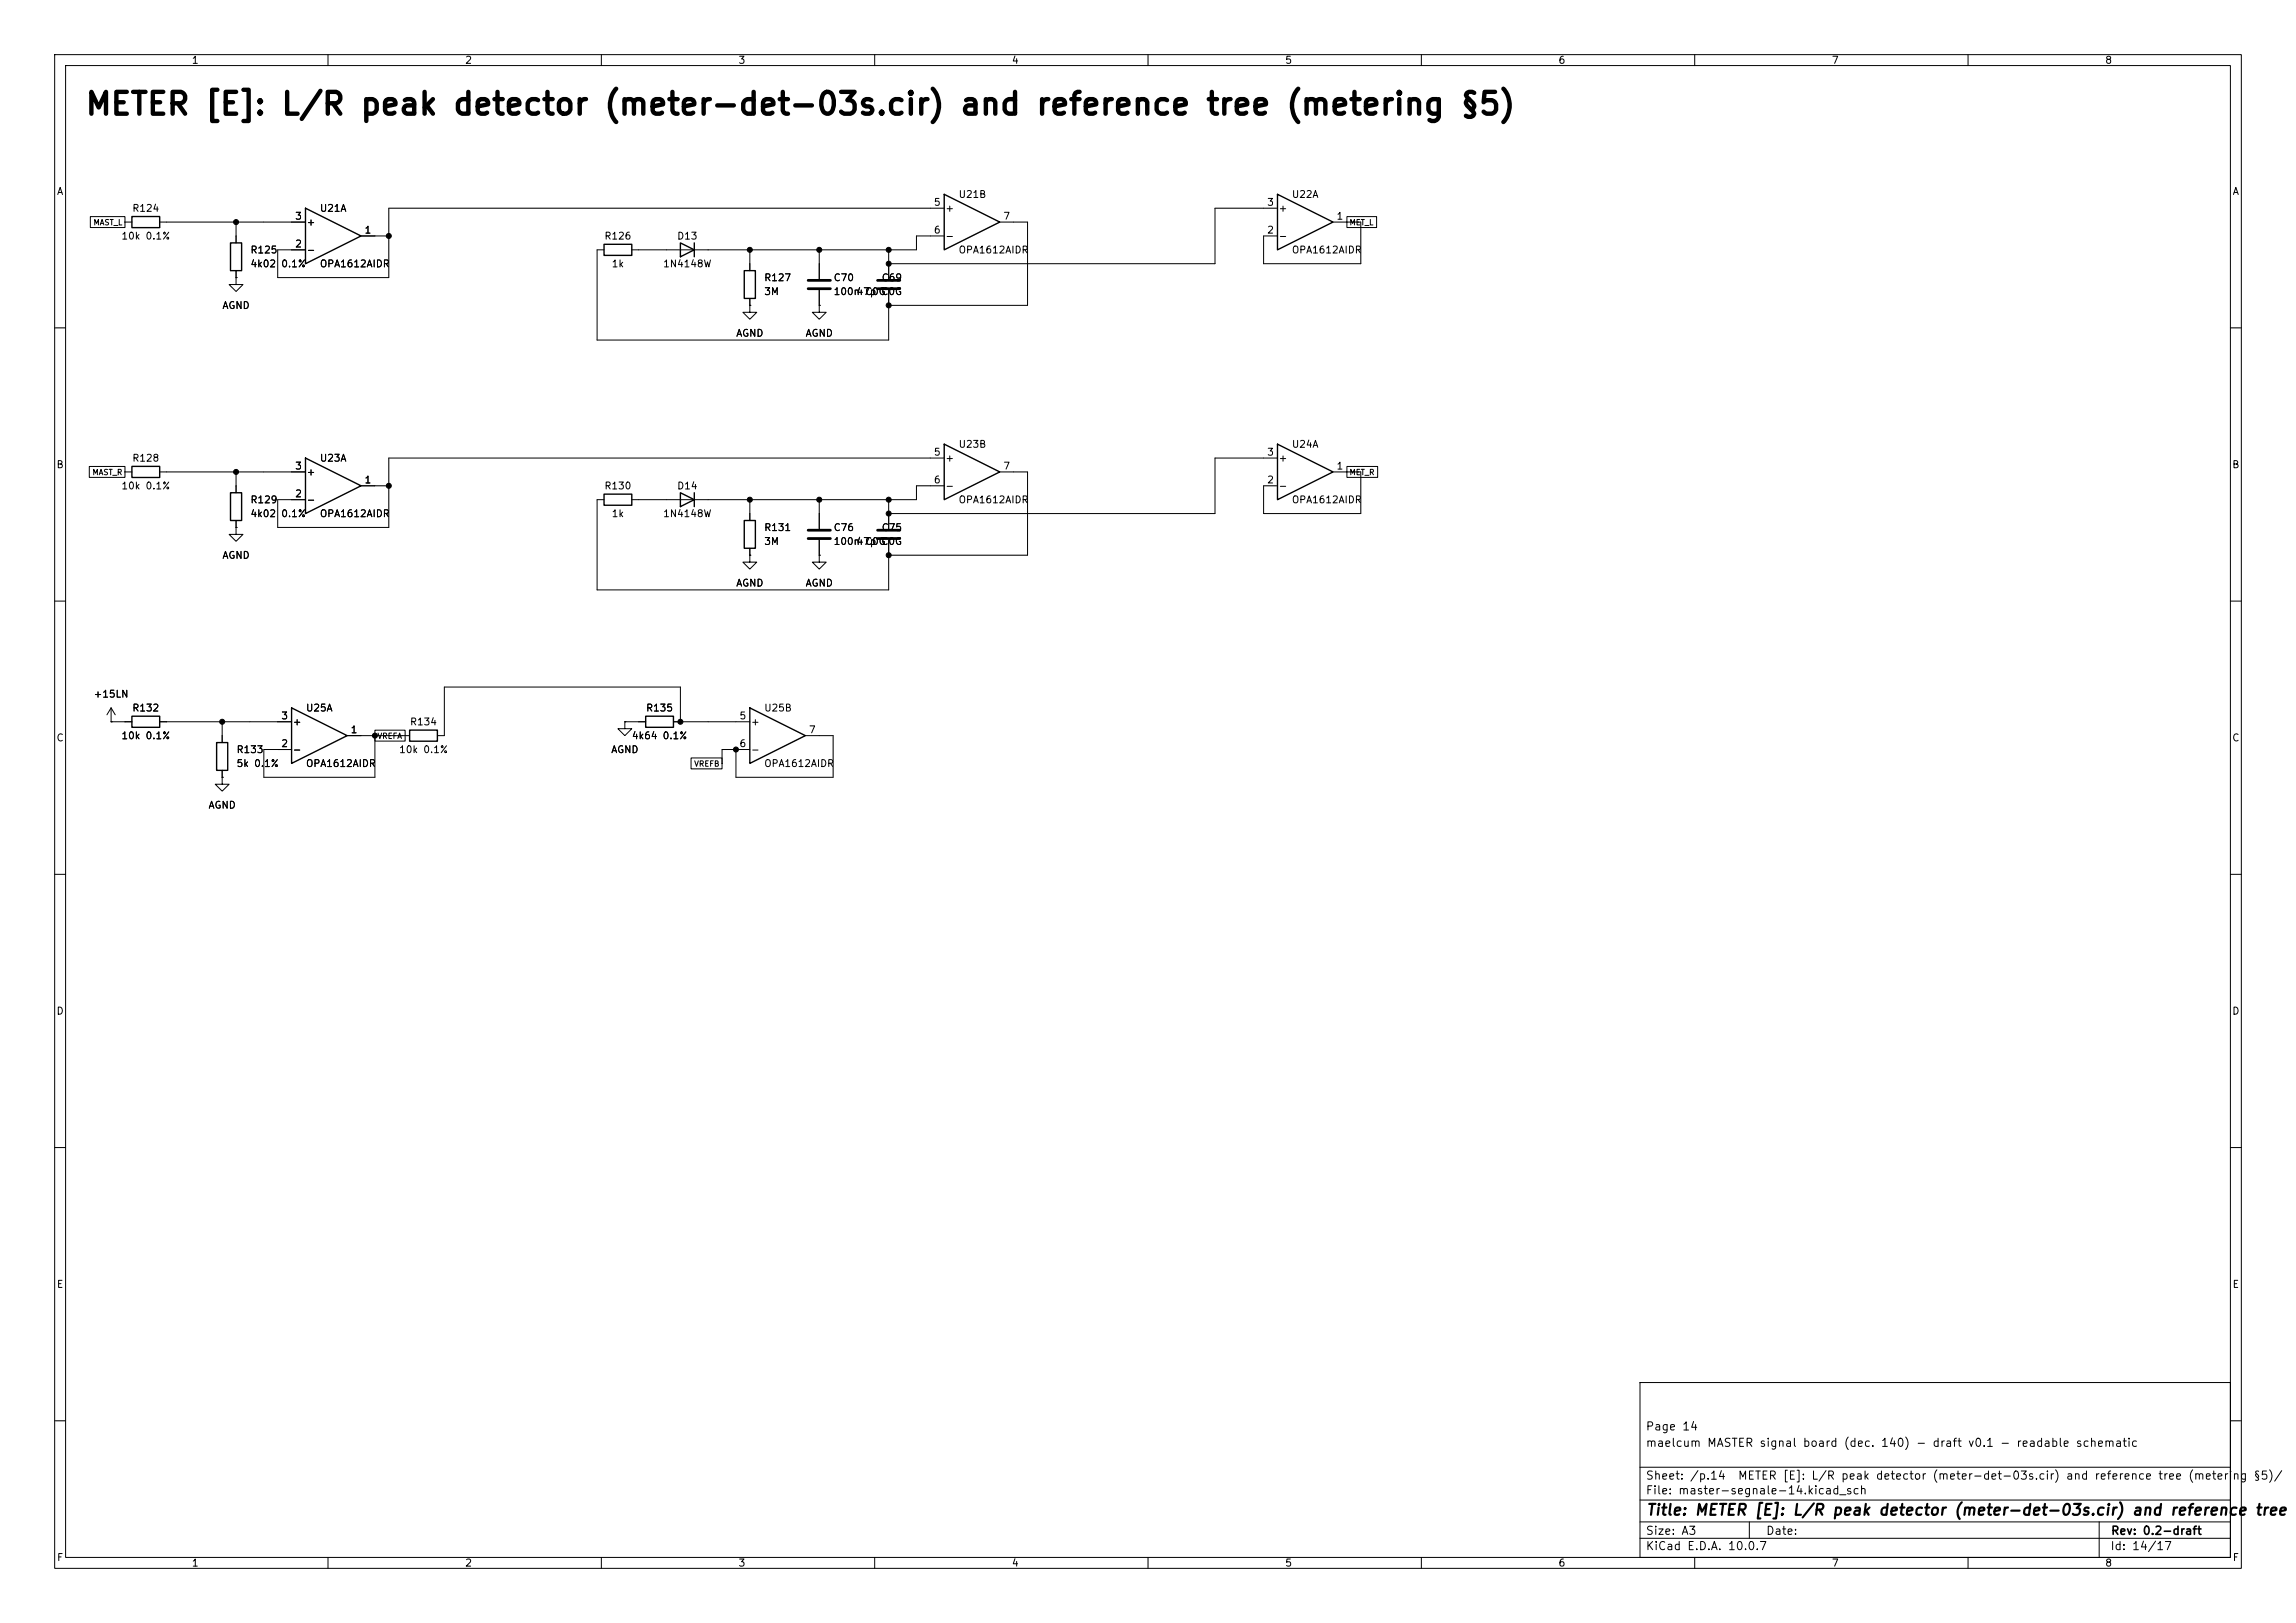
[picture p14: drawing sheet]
<svg xmlns="http://www.w3.org/2000/svg" width="420mm" height="297mm" viewBox="0 0 420 297" stroke-linecap="round" stroke-linejoin="round" font-family="sans-serif">
<defs><g id="words">
<text font-size="4" x="15.4" y="22">METER [E]: L/R peak detector (meter-det-03s.cir) and reference tree (metering §5)</text>
<text font-size="2" x="301" y="277.8">Title: METER [E]: L/R peak detector (meter-det-03s.cir) and reference tree (m</text>
<g font-size="1.5">
<text x="300.9" y="262.1">Page 14</text>
<text x="300.9" y="265.1">maelcum MASTER signal board (dec. 140) - draft v0.1 - readable schematic</text>
<text x="300.9" y="273.8">File: master-segnale-14.kicad_sch</text>
<text x="300.9" y="271.1">Sheet: /p.14</text>
<text x="317.8" y="271.1">METER [E]: L/R peak detector (meter-det-03s.cir) and reference tree (metering §5)/</text>
<text x="300.9" y="281.2">Size: A3</text>
<text x="322.9" y="281.2">Date:</text>
<text x="386" y="281.2">Rev: 0.2-draft</text>
<text x="300.9" y="284">KiCad E.D.A. 10.0.7</text>
<text x="385.9" y="284">Id: 14/17</text>
</g>
<g font-size="1.3">
<text x="35" y="12">1</text>
<text x="85" y="12">2</text>
<text x="135" y="12">3</text>
<text x="185" y="12">4</text>
<text x="235" y="12">5</text>
<text x="285" y="12">6</text>
<text x="335" y="12">7</text>
<text x="385" y="12">8</text>
<text x="10.3" y="36">A</text>
<text x="408.3" y="36">A</text>
<text x="24.1" y="39.1">R124</text>
<text x="53.9" y="40.5">3</text>
<text x="56" y="41.6">+</text>
<text x="58.4" y="39.1">U21A</text>
<text x="170.7" y="38">5</text>
<text x="172.8" y="39.1">+</text>
<text x="175.2" y="36.5">U21B</text>
<text x="183.4" y="40.5">7</text>
<text x="231.7" y="38">3</text>
<text x="233.8" y="39.1">+</text>
<text x="236.2" y="36.5">U22A</text>
<text x="244.4" y="40.5">1</text>
<text x="22.1" y="44.1">10k 0.1%</text>
<text x="45.7" y="46.7">R125</text>
<text x="53.9" y="45.6">2</text>
<text x="56" y="46.7">-</text>
<text x="66.6" y="43">1</text>
<text x="110.5" y="44.1">R126</text>
<text x="123.8" y="44.1">D13</text>
<text x="170.7" y="43">6</text>
<text x="172.8" y="44.1">-</text>
<text x="175.2" y="46.7">OPA1612AIDR</text>
<text x="231.7" y="43">2</text>
<text x="233.8" y="44.1">-</text>
<text x="236.2" y="46.7">OPA1612AIDR</text>
<text x="45.7" y="49.2">4k02</text>
<text x="51.3" y="49.2">0.1%</text>
<text x="58.4" y="49.2">OPA1612AIDR</text>
<text x="111.8" y="49.2">1k</text>
<text x="121.2" y="49.2">1N4148W</text>
<text x="139.7" y="51.8">R127</text>
<text x="152.4" y="51.8">C70</text>
<text x="161.2" y="51.8">C69</text>
<text x="40.6" y="56.8">AGND</text>
<text x="139.7" y="54.3">3M</text>
<text x="152.4" y="54.3">100n C0G</text>
<text x="156.6" y="54.3">47p C0G</text>
<text x="134.6" y="61.9">AGND</text>
<text x="147.3" y="61.9">AGND</text>
<text x="170.7" y="83.7">5</text>
<text x="175.2" y="82.2">U23B</text>
<text x="231.7" y="83.7">3</text>
<text x="236.2" y="82.2">U24A</text>
<text x="10.2" y="86">B</text>
<text x="22.1" y="89.9">10k 0.1%</text>
<text x="24.1" y="84.8">R128</text>
<text x="53.9" y="86.2">3</text>
<text x="56" y="87.3">+</text>
<text x="58.4" y="84.8">U23A</text>
<text x="66.6" y="88.8">1</text>
<text x="110.5" y="89.9">R130</text>
<text x="123.8" y="89.9">D14</text>
<text x="170.7" y="88.8">6</text>
<text x="172.8" y="84.8">+</text>
<text x="172.8" y="89.9">-</text>
<text x="183.4" y="86.2">7</text>
<text x="231.7" y="88.8">2</text>
<text x="233.8" y="89.9">-</text>
<text x="233.8" y="84.8">+</text>
<text x="244.4" y="86.2">1</text>
<text x="408.2" y="86">B</text>
<text x="45.7" y="92.4">R129</text>
<text x="45.7" y="94.9">4k02</text>
<text x="51.3" y="94.9">0.1%</text>
<text x="53.9" y="91.3">2</text>
<text x="56" y="92.4">-</text>
<text x="58.4" y="94.9">OPA1612AIDR</text>
<text x="111.8" y="94.9">1k</text>
<text x="121.2" y="94.9">1N4148W</text>
<text x="175.2" y="92.4">OPA1612AIDR</text>
<text x="236.2" y="92.4">OPA1612AIDR</text>
<text x="139.7" y="97.5">R131</text>
<text x="139.7" y="100">3M</text>
<text x="152.4" y="97.5">C76</text>
<text x="152.4" y="100">100n C0G</text>
<text x="156.6" y="100">47p C0G</text>
<text x="161.2" y="97.5">C75</text>
<text x="40.6" y="102.6">AGND</text>
<text x="134.6" y="107.6">AGND</text>
<text x="147.3" y="107.6">AGND</text>
<text x="17" y="128">+15LN</text>
<text x="24.1" y="130.5">R132</text>
<text x="51.3" y="131.9">3</text>
<text x="55.9" y="130.5">U25A</text>
<text x="118.1" y="130.5">R135</text>
<text x="135.2" y="131.9">5</text>
<text x="139.7" y="130.5">U25B</text>
<text x="10.2" y="136">C</text>
<text x="22.1" y="135.6">10k 0.1%</text>
<text x="51.3" y="137">2</text>
<text x="53.4" y="133">+</text>
<text x="64" y="134.5">1</text>
<text x="74.9" y="133">R134</text>
<text x="115.5" y="135.6">4k64 0.1%</text>
<text x="135.2" y="137">6</text>
<text x="137.3" y="133">+</text>
<text x="147.9" y="134.5">7</text>
<text x="408.2" y="136">C</text>
<text x="43.2" y="138.1">R133</text>
<text x="43.2" y="140.7">5k 0.1%</text>
<text x="53.4" y="138.1">-</text>
<text x="55.9" y="140.7">OPA1612AIDR</text>
<text x="72.9" y="138.1">10k 0.1%</text>
<text x="111.7" y="138.1">AGND</text>
<text x="137.3" y="138.1">-</text>
<text x="139.7" y="140.7">OPA1612AIDR</text>
<text x="38" y="148.3">AGND</text>
<text x="10.2" y="186">D</text>
<text x="408.2" y="186">D</text>
<text x="10.3" y="236">E</text>
<text x="408.3" y="236">E</text>
<text x="10.3" y="286">F</text>
<text x="35" y="287">1</text>
<text x="85" y="287">2</text>
<text x="135" y="287">3</text>
<text x="185" y="287">4</text>
<text x="235" y="287">5</text>
<text x="285" y="287">6</text>
<text x="335" y="287">7</text>
<text x="385" y="287">8</text>
<text x="408.3" y="286">F</text>
</g>
<g font-size="1">
<text x="17" y="41.5">MAST_L</text>
<text x="246.8" y="41.5">MET_L</text>
<text x="16.8" y="87.2">MAST_R</text>
<text x="246.8" y="87.2">MET_R</text>
<text x="69" y="135.4">VREFA</text>
<text x="126.9" y="140.5">VREFB</text>
</g>
</g></defs>
<g fill="none" stroke="#000" stroke-width=".18">
<path d="M10 10h400v277h-400zM12 12h396v273h-396zM60 10v2M110 10v2M160 10v2M210 10v2M260 10v2M310 10v2M360 10v2M16.5 39.6h6.4v2h-6.4zM172.7 38.1h-101.6v12.7h-20.3v-5.1h5.1M233.7 38.1h-11.5v10.2h-59.6"/>
<path d="M246.4 39.6h5.4v2h-5.4zM22.9 40.6h1.2M29.2 40.6h26.7M43.2 50.8v1.3h1.2l-1.2 1.2-1.3-1.2h1.3M43.2 50.8h.1M43.2 40.6v3.9M43.2 49.5v1.3M66 43.2h5.1M110.5 45.7h-1.3v16.5h53.4v-9.1M137.2 55.9v1.3h1.2l-1.2 1.2-1.3-1.2h1.3M137.2 55.9h.1M137.2 45.7v3.8"/>
<path d="M137.2 54.6v1.3M149.9 55.9v1.3h1.2l-1.2 1.2-1.3-1.2h1.3M149.9 55.9h.1M149.9 45.7v5.4M149.9 53.1v2.8M162.6 45.7v5.4M172.7 43.2h-5.1v2.5h-52M182.9 40.6h5.1v15.3h-25.4M243.8 40.6h5.1v7.7h-17.8v-5.1h2.6M10 60h2M408 60h2M16.3 85.4h6.6v2h-6.6z"/>
<path d="M22.9 86.4h1.2M29.2 86.4h26.7M43.2 96.5v1.3h1.2l-1.2 1.3-1.3-1.3h1.3M43.2 96.5h.1M43.2 86.4v3.8M43.2 95.3v1.2M66 88.9h5.1M110.5 91.4h-1.3v16.6h53.4v-9.2M137.2 91.4v3.9M149.9 91.4v5.4M149.9 98.8v2.8M162.6 91.4v5.4"/>
<path d="M172.7 83.8h-101.6v12.7h-20.3v-5.1h5.1M172.7 88.9h-5.1v2.5h-52M182.9 86.4h5.1v15.2h-25.4M233.7 83.8h-11.5v10.2h-59.6M243.8 86.4h5.1v7.6h-17.8v-5.1h2.6M246.4 85.4h5.6v2h-5.6zM10 110h2M137.2 101.6v1.3h1.2l-1.2 1.2-1.3-1.2h1.3M137.2 101.6h.1M137.2 100.3v1.3M149.9 101.6v1.3h1.2l-1.2 1.2-1.3-1.2h1.3M149.9 101.6h.1"/>
<path d="M408 110h2M20.3 132.1h.1M20.3 132.1h3.8M20.3 129.5l-.7 1.3M20.3 129.5l.8 1.3M20.3 129.5v2.6M29.2 132.1h24.1M40.6 132.1v3.8M63.5 134.6h11.4M68.6 133.6h5.5v2h-5.5zM68.6 134.6v7.6h-20.3v-5h5M114.3 132.1v1.3h1.3l-1.3 1.2-1.3-1.2h1.3"/>
<path d="M114.3 132.1h.1M114.3 132.1h3.8M123.2 132.1h14M124.5 132.1v-6.4h-43.2v8.9h-1.3M126.4 138.7h5.7v2h-5.7zM137.2 137.2h-5.1v2.5M147.3 134.6h5.1v7.6h-17.8v-5M10 160h2M40.6 142.2v1.3h1.3l-1.3 1.3-1.2-1.3h1.2M40.6 142.2h.1M40.6 141v1.2M408 160h2"/>
<path d="M10 210h2M408 210h2M300 253h108v32h-108zM10 260h2M300 278.5h108M300 274.5h108M300 268.5h108M320 278.5v3M384 278.5v6.5M408 260h2M60 285v2M110 285v2"/>
<path d="M160 285v2M210 285v2M260 285v2M300 281.5h108M310 285v2M360 285v2"/>
</g>
<g fill="none" stroke="#000" stroke-width=".25">
<path d="M24.1 39.6h5.1v2.1h-5.1zM55.9 38.1l10.1 5.1-10.1 5.1zM172.7 35.6l10.2 5-10.2 5.1zM233.7 35.6l10.1 5-10.1 5.1zM42.2 44.5h2v5h-2zM110.5 44.7h5.1v2h-5.1zM124.5 44.5l2.5 1.2-2.5 1.3zM127 44.5v2.5M136.1 49.5h2.1v5.1h-2.1zM24.1 85.3h5.1v2.1h-5.1zM42.2 90.2h2v5.1h-2zM55.9 83.8l10.1 5.1-10.1 5.1z"/>
<path d="M110.5 90.4h5.1v2.1h-5.1zM124.5 90.2l2.5 1.2-2.5 1.3zM127 90.2v2.5M136.1 95.3h2.1v5h-2.1zM172.7 81.3l10.2 5.1-10.2 5zM233.7 81.3l10.1 5.1-10.1 5zM24.1 131.1h5.1v2h-5.1zM39.6 135.9h2.1v5.1h-2.1zM53.3 129.5l10.2 5.1-10.2 5.1zM74.9 133.6h5.1v2h-5.1zM118.1 131.1h5.1v2h-5.1zM137.2 129.5l10.1 5.1-10.1 5.1z"/>
</g>
<path d="M147.8 51.3h4.1M147.8 52.8h4.1M160.5 51.3h4.1M160.5 52.8h4.1M147.8 98.6h4.1M147.8 97h4.1M160.5 98.6h4.1M160.5 97h4.1" fill="none" stroke="#000" stroke-width=".51"/>
<g fill="#000" stroke="#000" stroke-width=".18">
<circle cx="43.2" cy="40.6" r=".46"/>
<circle cx="71.1" cy="43.2" r=".46"/>
<circle cx="137.2" cy="45.7" r=".46"/>
<circle cx="149.9" cy="45.7" r=".46"/>
<circle cx="162.6" cy="48.3" r=".46"/>
<circle cx="162.6" cy="55.9" r=".46"/>
<circle cx="162.6" cy="45.7" r=".46"/>
<circle cx="43.2" cy="86.4" r=".46"/>
<circle cx="71.1" cy="88.9" r=".46"/>
<circle cx="137.2" cy="91.4" r=".46"/>
<circle cx="149.9" cy="91.4" r=".46"/>
<circle cx="162.6" cy="91.4" r=".46"/>
<circle cx="162.6" cy="94" r=".46"/>
<circle cx="162.6" cy="101.6" r=".46"/>
<circle cx="40.6" cy="132.1" r=".46"/>
<circle cx="68.6" cy="134.6" r=".46"/>
<circle cx="124.5" cy="132.1" r=".46"/>
<circle cx="134.6" cy="137.2" r=".46"/>
</g>
<use href="#words"/>
</svg>
